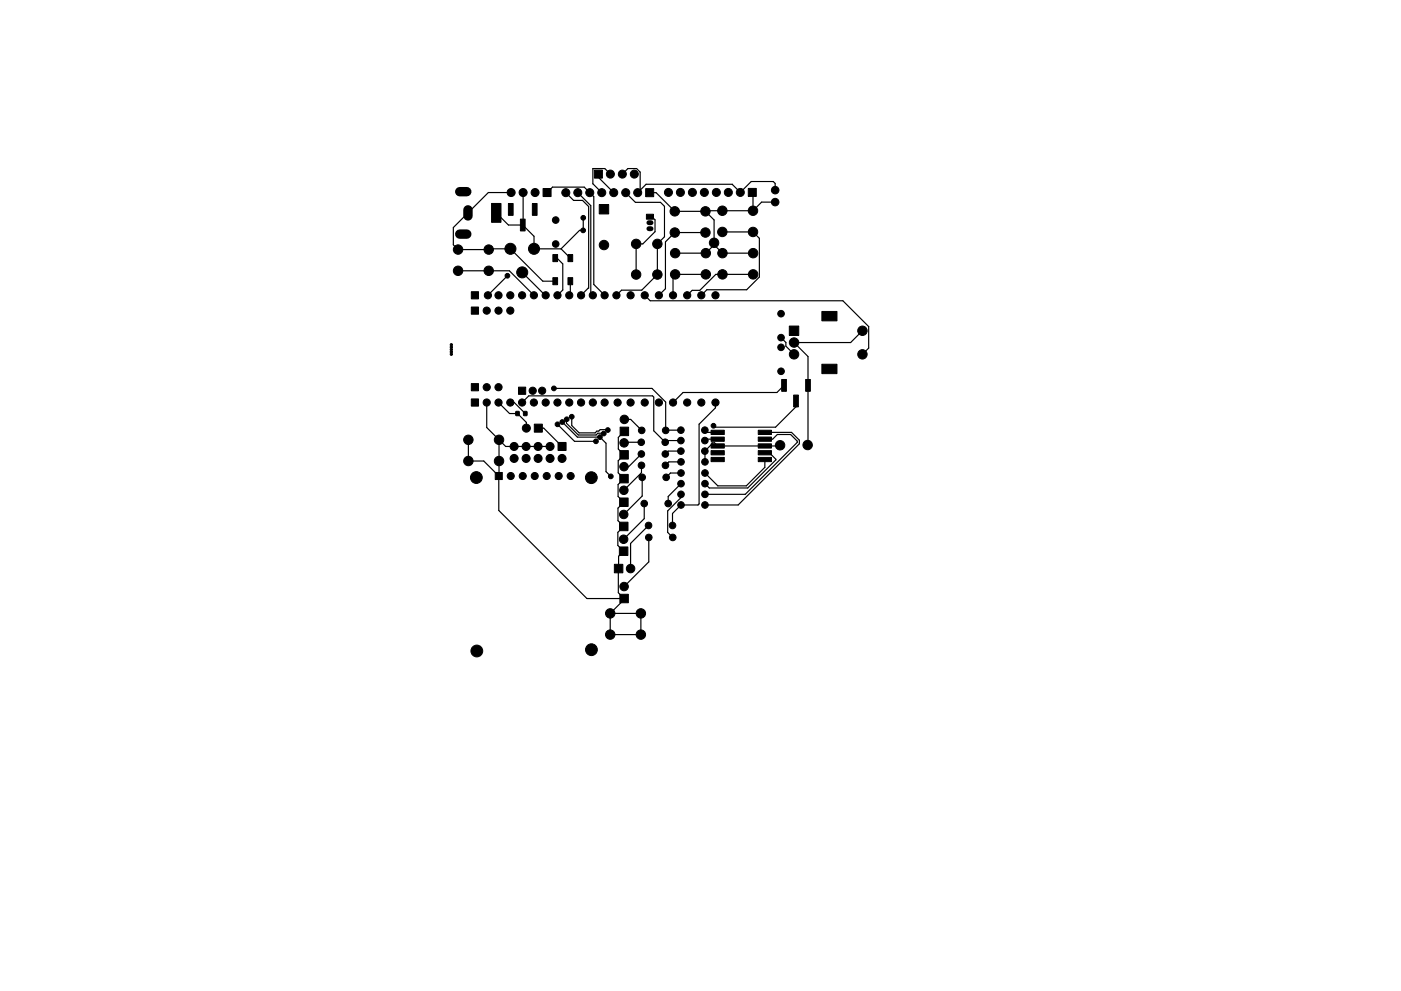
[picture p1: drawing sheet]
<svg xmlns="http://www.w3.org/2000/svg" width="297mm" height="210mm" viewBox="0 0 297 210" stroke-linecap="round" stroke-linejoin="round" font-family="sans-serif">
<g fill="#000" stroke="#000" stroke-width=".21">
<path d="M126 36.1h1.7v1.7h-1.7zM158.7 40h1.7v1.7h-1.7zM104.2 43.2h2v4h-2zM107.8 43.2h1v2.5h-1zM110.3 46.5h1v2.5h-1zM112.9 43.2h1v2.5h-1zM115.1 40h1.7v1.7h-1.7zM117.2 54h1v1.5h-1zM117.2 58.9h1v1.5h-1zM120.4 54h1v1.5h-1zM120.4 58.9h1v1.5h-1zM127.1 43.4h2v2h-2z"/>
<path d="M136.9 40h1.7v1.7h-1.7zM137.1 45.5h1.5v1h-1.5zM99.9 65.1h1.6v1.6h-1.6zM99.9 61.9h1.6v1.5h-1.6zM167.4 69.2h2v2h-2zM174.3 77.3h3.2v2h-3.2zM174.3 66.1h3.2v2h-3.2zM99.9 81.4h1.6v1.5h-1.6zM99.9 84.6h1.6v1.6h-1.6zM109.9 82.1h1.6v1.6h-1.6zM109.4 87.3h.7v.9h-.7zM111 87.3h.7v.9h-.7z"/>
<path d="M113.3 90h1.7v1.7h-1.7zM118.3 93.9h1.7v1.7h-1.7zM131.4 95.6h1.8v1.8h-1.8zM131.5 90.6h1.8v1.8h-1.8zM150.8 91.3h2.8v.9h-2.8zM150.8 92.7h2.8v.9h-2.8zM150.8 94.2h2.8v.9h-2.8zM150.8 95.6h2.8v.9h-2.8zM150.8 97h2.8v.9h-2.8zM160.8 97h2.8v.9h-2.8zM160.8 95.6h2.8v.9h-2.8zM160.8 94.2h2.8v.9h-2.8z"/>
<path d="M160.8 92.7h2.8v.9h-2.8zM160.8 91.3h2.8v.9h-2.8zM165.7 80.5h1v2.5h-1zM168.3 83.8h1v2.5h-1zM170.8 80.5h1v2.5h-1zM105 100.2h1.5v1.5h-1.5zM131.3 116h1.8v1.8h-1.8zM131.3 110.8h1.8v1.8h-1.8zM131.4 105.7h1.8v1.8h-1.8zM131.4 100.7h1.8v1.8h-1.8zM130.3 119.7h1.8v1.8h-1.8zM131.4 126.1h1.8v1.8h-1.8z"/>
<circle cx="129.4" cy="36.9" r=".85"/>
<circle cx="132" cy="36.9" r=".85"/>
<circle cx="134.5" cy="36.9" r=".85"/>
<circle cx="97.1" cy="53" r="1"/>
<circle cx="97.1" cy="57.5" r="1"/>
<circle cx="103.6" cy="53" r="1"/>
<circle cx="103.6" cy="57.5" r="1"/>
<circle cx="107.6" cy="58.5" r=".5"/>
<circle cx="108.2" cy="52.8" r="1.17"/>
<circle cx="108.4" cy="40.9" r=".85"/>
<circle cx="110.7" cy="57.8" r="1.17"/>
<circle cx="110.9" cy="40.9" r=".85"/>
<circle cx="113.2" cy="52.8" r="1.17"/>
<circle cx="113.4" cy="40.9" r=".85"/>
<circle cx="117.8" cy="46.7" r=".7"/>
<circle cx="117.8" cy="51.8" r=".7"/>
<circle cx="120" cy="40.9" r=".85"/>
<circle cx="122.5" cy="40.9" r=".85"/>
<circle cx="123.6" cy="48.9" r=".5"/>
<circle cx="123.7" cy="46.2" r=".5"/>
<circle cx="125" cy="40.9" r=".85"/>
<circle cx="127.6" cy="40.9" r=".85"/>
<circle cx="128.1" cy="52" r="1"/>
<circle cx="130.1" cy="40.9" r=".85"/>
<circle cx="132.7" cy="40.9" r=".85"/>
<circle cx="134.9" cy="51.7" r="1"/>
<circle cx="134.9" cy="58.2" r="1"/>
<circle cx="135.2" cy="40.9" r=".85"/>
<circle cx="139.4" cy="51.7" r="1"/>
<circle cx="139.4" cy="58.2" r="1"/>
<circle cx="141.7" cy="40.8" r=".85"/>
<circle cx="143.1" cy="49.3" r="1"/>
<circle cx="143.1" cy="44.8" r="1"/>
<circle cx="143.1" cy="53.7" r="1"/>
<circle cx="143.1" cy="58.2" r="1"/>
<circle cx="144.3" cy="40.8" r=".85"/>
<circle cx="146.8" cy="40.8" r=".85"/>
<circle cx="149.3" cy="40.8" r=".85"/>
<circle cx="149.6" cy="49.3" r="1"/>
<circle cx="149.6" cy="44.8" r="1"/>
<circle cx="149.6" cy="53.7" r="1"/>
<circle cx="149.6" cy="58.2" r="1"/>
<circle cx="151.4" cy="51.5" r="1"/>
<circle cx="151.9" cy="40.8" r=".85"/>
<circle cx="153.2" cy="49.2" r="1"/>
<circle cx="153.2" cy="44.7" r="1"/>
<circle cx="153.2" cy="53.7" r="1"/>
<circle cx="153.2" cy="58.2" r="1"/>
<circle cx="154.4" cy="40.8" r=".85"/>
<circle cx="157" cy="40.8" r=".85"/>
<circle cx="159.7" cy="49.2" r="1"/>
<circle cx="159.7" cy="44.7" r="1"/>
<circle cx="159.7" cy="53.7" r="1"/>
<circle cx="159.7" cy="58.2" r="1"/>
<circle cx="164.4" cy="42.9" r=".8"/>
<circle cx="164.4" cy="40.3" r=".8"/>
<circle cx="95.7" cy="74.2" r=".25"/>
<circle cx="95.7" cy="75.2" r=".25"/>
<circle cx="95.7" cy="73.2" r=".25"/>
<circle cx="95.7" cy="73.7" r=".25"/>
<circle cx="95.7" cy="74.7" r=".25"/>
<circle cx="103.2" cy="65.9" r=".76"/>
<circle cx="103.4" cy="62.7" r=".76"/>
<circle cx="105.7" cy="65.9" r=".76"/>
<circle cx="105.7" cy="62.7" r=".76"/>
<circle cx="108.2" cy="65.9" r=".76"/>
<circle cx="108.2" cy="62.7" r=".76"/>
<circle cx="110.7" cy="62.7" r=".76"/>
<circle cx="113.2" cy="62.7" r=".76"/>
<circle cx="115.7" cy="62.7" r=".76"/>
<circle cx="118.2" cy="62.7" r=".76"/>
<circle cx="120.7" cy="62.7" r=".76"/>
<circle cx="123.2" cy="62.7" r=".76"/>
<circle cx="125.7" cy="62.7" r=".76"/>
<circle cx="128.2" cy="62.7" r=".76"/>
<circle cx="130.7" cy="62.7" r=".76"/>
<circle cx="133.7" cy="62.7" r=".76"/>
<circle cx="136.7" cy="62.7" r=".76"/>
<circle cx="139.7" cy="62.7" r=".76"/>
<circle cx="142.7" cy="62.7" r=".76"/>
<circle cx="145.7" cy="62.7" r=".76"/>
<circle cx="148.7" cy="62.7" r=".76"/>
<circle cx="151.7" cy="62.7" r=".76"/>
<circle cx="165.6" cy="78.8" r=".7"/>
<circle cx="165.6" cy="71.6" r=".7"/>
<circle cx="165.6" cy="73.7" r=".7"/>
<circle cx="165.6" cy="66.6" r=".7"/>
<circle cx="168.4" cy="75.2" r="1"/>
<circle cx="168.4" cy="72.7" r="1"/>
<circle cx="182.9" cy="70.2" r="1"/>
<circle cx="182.9" cy="75.2" r="1"/>
<circle cx="99.3" cy="93.3" r="1"/>
<circle cx="99.3" cy="97.8" r="1"/>
<circle cx="103.2" cy="82.2" r=".76"/>
<circle cx="103.2" cy="85.4" r=".76"/>
<circle cx="105.7" cy="82.2" r=".76"/>
<circle cx="105.7" cy="85.4" r=".76"/>
<circle cx="105.8" cy="93.3" r="1"/>
<circle cx="105.8" cy="97.8" r="1"/>
<circle cx="108.2" cy="85.4" r=".76"/>
<circle cx="109" cy="97.3" r=".85"/>
<circle cx="109" cy="94.7" r=".85"/>
<circle cx="110.7" cy="85.4" r=".76"/>
<circle cx="111.5" cy="94.7" r=".85"/>
<circle cx="111.5" cy="97.3" r=".85"/>
<circle cx="111.6" cy="90.8" r=".85"/>
<circle cx="112.9" cy="82.9" r=".76"/>
<circle cx="113.2" cy="85.4" r=".76"/>
<circle cx="114.1" cy="94.7" r=".85"/>
<circle cx="114.1" cy="97.3" r=".85"/>
<circle cx="114.9" cy="82.9" r=".76"/>
<circle cx="115.7" cy="85.4" r=".76"/>
<circle cx="116.6" cy="94.7" r=".85"/>
<circle cx="116.6" cy="97.3" r=".85"/>
<circle cx="117.4" cy="82.4" r=".5"/>
<circle cx="118.2" cy="85.4" r=".76"/>
<circle cx="118.2" cy="90" r=".5"/>
<circle cx="119.2" cy="97.3" r=".85"/>
<circle cx="119.2" cy="89.5" r=".5"/>
<circle cx="120.2" cy="89" r=".5"/>
<circle cx="120.7" cy="85.4" r=".76"/>
<circle cx="121.2" cy="88.4" r=".5"/>
<circle cx="123.2" cy="85.4" r=".76"/>
<circle cx="125.7" cy="85.4" r=".76"/>
<circle cx="126.4" cy="93.6" r=".5"/>
<circle cx="127.2" cy="92.7" r=".5"/>
<circle cx="128" cy="92" r=".5"/>
<circle cx="128.2" cy="85.4" r=".76"/>
<circle cx="128.9" cy="91.2" r=".5"/>
<circle cx="130.9" cy="85.4" r=".76"/>
<circle cx="132.3" cy="99" r=".9"/>
<circle cx="132.3" cy="94" r=".9"/>
<circle cx="132.4" cy="89" r=".9"/>
<circle cx="133.7" cy="85.4" r=".76"/>
<circle cx="136" cy="93.8" r=".7"/>
<circle cx="136" cy="96.3" r=".7"/>
<circle cx="136" cy="98.7" r=".7"/>
<circle cx="136.1" cy="91.3" r=".7"/>
<circle cx="136.7" cy="85.4" r=".76"/>
<circle cx="139.7" cy="85.4" r=".76"/>
<circle cx="141" cy="93.8" r=".7"/>
<circle cx="141.1" cy="96.3" r=".7"/>
<circle cx="141.1" cy="98.7" r=".7"/>
<circle cx="141.1" cy="91.3" r=".7"/>
<circle cx="142.7" cy="85.4" r=".76"/>
<circle cx="144.4" cy="93.5" r=".7"/>
<circle cx="144.4" cy="91.3" r=".7"/>
<circle cx="144.4" cy="95.7" r=".7"/>
<circle cx="144.4" cy="98" r=".7"/>
<circle cx="145.7" cy="85.4" r=".76"/>
<circle cx="148.7" cy="85.4" r=".76"/>
<circle cx="149.4" cy="95.7" r=".7"/>
<circle cx="149.4" cy="93.5" r=".7"/>
<circle cx="149.4" cy="91.3" r=".7"/>
<circle cx="149.5" cy="98" r=".7"/>
<circle cx="151.3" cy="90.3" r=".5"/>
<circle cx="151.7" cy="85.4" r=".76"/>
<circle cx="165.4" cy="94.5" r="1"/>
<circle cx="171.2" cy="94.4" r="1"/>
<circle cx="101" cy="101.3" r="1.25"/>
<circle cx="108.3" cy="101" r=".75"/>
<circle cx="110.8" cy="101" r=".75"/>
<circle cx="113.4" cy="101" r=".75"/>
<circle cx="115.9" cy="101" r=".75"/>
<circle cx="118.5" cy="101" r=".75"/>
<circle cx="121" cy="101" r=".75"/>
<circle cx="125.4" cy="101.3" r="1.25"/>
<circle cx="129.5" cy="101.1" r=".5"/>
<circle cx="132.2" cy="114.4" r=".9"/>
<circle cx="132.2" cy="109.2" r=".9"/>
<circle cx="132.3" cy="104" r=".9"/>
<circle cx="136.2" cy="101.3" r=".7"/>
<circle cx="136.6" cy="106.8" r=".7"/>
<circle cx="137.5" cy="111.5" r=".7"/>
<circle cx="137.6" cy="114" r=".7"/>
<circle cx="141.2" cy="101.3" r=".7"/>
<circle cx="141.7" cy="106.8" r=".7"/>
<circle cx="142.6" cy="111.5" r=".7"/>
<circle cx="142.6" cy="114" r=".7"/>
<circle cx="144.4" cy="104.9" r=".7"/>
<circle cx="144.4" cy="100.4" r=".7"/>
<circle cx="144.4" cy="107.1" r=".7"/>
<circle cx="144.4" cy="102.6" r=".7"/>
<circle cx="149.5" cy="107.1" r=".7"/>
<circle cx="149.5" cy="102.6" r=".7"/>
<circle cx="149.5" cy="100.4" r=".7"/>
<circle cx="149.5" cy="104.9" r=".7"/>
<circle cx="101.1" cy="138.1" r="1.25"/>
<circle cx="125.4" cy="137.8" r="1.25"/>
<circle cx="129.4" cy="130.1" r="1"/>
<circle cx="129.4" cy="134.6" r="1"/>
<circle cx="132.3" cy="124.4" r=".9"/>
<circle cx="133.7" cy="120.6" r=".9"/>
<circle cx="135.9" cy="130.1" r="1"/>
<circle cx="135.9" cy="134.6" r="1"/>
</g>
<path d="M97.5 40.7h1.5M97.5 49.7h1.5M99.2 44.5v1.3" fill="none" stroke="#000" stroke-width="2"/>
<path d="M137.6 47.3h.4M137.6 48.5h.4" fill="none" stroke="#000" stroke-width="1.1"/>
<g fill="none" stroke="#000" stroke-width=".25">
<path d="M126.9 36.9v.7l3.2 3.3M129.4 36.9l-1.2-1.1h-2.5v3.2l1.9 1.9M132 36.9l1.1-1.1h1.9l.7 .7v3.9M97.1 57.5h10.9l5.2 5.2M105.2 45.2l2.6 2.5h3M107.6 58.5h.1M107.6 58.5l-4.2 4.2M108.4 40.9h-4.9l-7.4 7.4v3.7l1 1 11.1-.2 6.9 6.9h2.6M110.7 57.8l5 4.9M110.8 47.7l2.4 2.4v2.7M110.9 40.9l-.1 6.8M113.2 52.8h.1"/>
<path d="M113.2 52.8h5.8M116 40.9l1.1-1.2h6.8l2 2v18.7l2.3 2.3M117.7 54.8h.4l1.2 1.2v5.5l-1.1 1.2M119 52.8l1.9 2M120 40.9l1.6 1.6h1.9l1.3 1.3v17.3l-1.6 1.6M120.9 59.7v2.7l-.2 .3M122.5 40.9l2.8 2.7v18.6l.4 .5M123.6 48.9h-.7l-3.9 3.9M123.7 48.9h-.1M123.7 46.2v2.7M132.7 40.9l2 2h5.3l.9 .9v6.4l-1.5 1.5v6.5l-3.3 3.4h-4.3l-1.1 1.1M137.7 40.9h1.4l4 3.9h6.5"/>
<path d="M137.8 46h.4l.7 .6v2.6l-2.6 2.5h-1.4v6.5M149.6 44.8l1.8 1.9v5.3M149.6 49.3h-6.5l-2 2v10l-1.4 1.4M149.6 58.2h-6.5l-.4 .5v4M151.4 52l-1.8 1.7h-6.5M151.4 51.9l1.8 1.8h6.5M153.2 49.2h6.5l1.3 1.4v8.2l-2.7 2.7h-8.4l-1.2 1.2M159.5 40.8l.2 .2v3.7M159.7 44.7h-10l-.1 .1M159.7 58.2h-7.9l-3.4 3.4h-1.7l-1 1.1M164.4 40.3v-1.4l-.5-.4h-4.6l-2.3 2.3-1.7-1.7h-18.3l-1.8 1.8M164.4 42.9h-2.9l-1.8 1.8"/>
<path d="M136.7 62.7l1.2 1.1h40.8l5.5 5.5v4.6l-1.3 1.3M165.6 71.6l1 1.1v.7l1.8 1.8M182.9 70.2l-2.5 2.5h-12l2.9 2.9-.1 18.8M99.3 93.3v4.5h3.3l3.2 3.2M103.2 85.4v5.3l4 4h9.4M105.7 85.4l2.3 2.3h1.7l1.9 1.9v1.2M105.8 93.3v7.7M108.2 85.4h.8l2.4 2.3M110.7 85.4l1.4-1.4h26.3l.2 .2v7.2l2.4 2.4 .4-.3h3M114.1 90.8h1.2l3.9 3.9M117.5 82.4h20.7l2.9 2.9v6h3.3M118.2 90l3.6 3.6h4.6"/>
<path d="M119.1 89.4h.1M119.2 89.5l3.2 3.2h4.8M120.2 89l-.1 .8 2.5 2.5h3.8l.4-.4 1.2 .1M121.2 88.4v1.9l1.6 1.5h3.4l.4-.3h.3l.4-.3h1.6M127.3 92.8l1.2 1.2v6.1l1 1M132.4 91.5l-1.3 1.3v2.5l1.2 1.2-1.2 1.2v2.6l1.2 1.3-1.3 1.2v2.5l1.3 1.3-1.3 1.2v2.7l1.2 1.2-1.2 1.2v2.8l1.2 1.2-1 1.1-.1 7.8 1.2 1.2M132.4 89h1.3l2.4 2.3M136 93.8h-3.5l-.2 .2M136 96.3l-2.7 2.7h-1M136 98.7v1.6l-3.7 3.7M144.4 95.7h-2.7l-.6 .6M144.4 98h-2.6l-.7 .7"/>
<path d="M149.4 91.3l.5 .4h2.3M151.7 85.4v1.1l-3.5 3.5v16.9l-.2 .2h-3.6l-1.8 1.8v2.6M152.2 93.2h-2.5l-.3 .3M162.2 91.7h5.6l1.7 1.7v.8l-13 12.9h-7M162.2 97.5v1.7l-4 3.9h-6l-2.7-2.7M162.2 96.1h.9l1.4 1.5-6 5.9h-8.1l-.9-.9M162.2 93.2h1.6l1-1h2.8l1.4 1.4v.3l-11 11h-8.5M165.4 94.5l-.2 .1h-13l-.7-.6h-.5v.2l-1.6 1.5 .1 2.3M166.2 81.8l-1.5 1.5h-19.9l-2.1 2.1M168.8 85.1v1.2l-4.4 4.3h-12.8l-.3-.3M105.8 101v7.3l18.6 18.7h7.9M136.2 101.3v3.9l-4 4"/>
<path d="M136.6 106.8v3.2l-4.4 4.4M137.5 111.5l-3.8 3.8v5.3M137.6 114v5.2l-5.3 5.2M144.4 104.9v.7l-2.8 2.8v4.6l1 1M144.4 102.6l-2.7 2.7v1.5M144.4 100.4h-2.2l-1 .9M129.4 130.1h6.5v4.5h-6.5zM132.3 127v.2l-2.9 2.9"/>
</g>
</svg>
